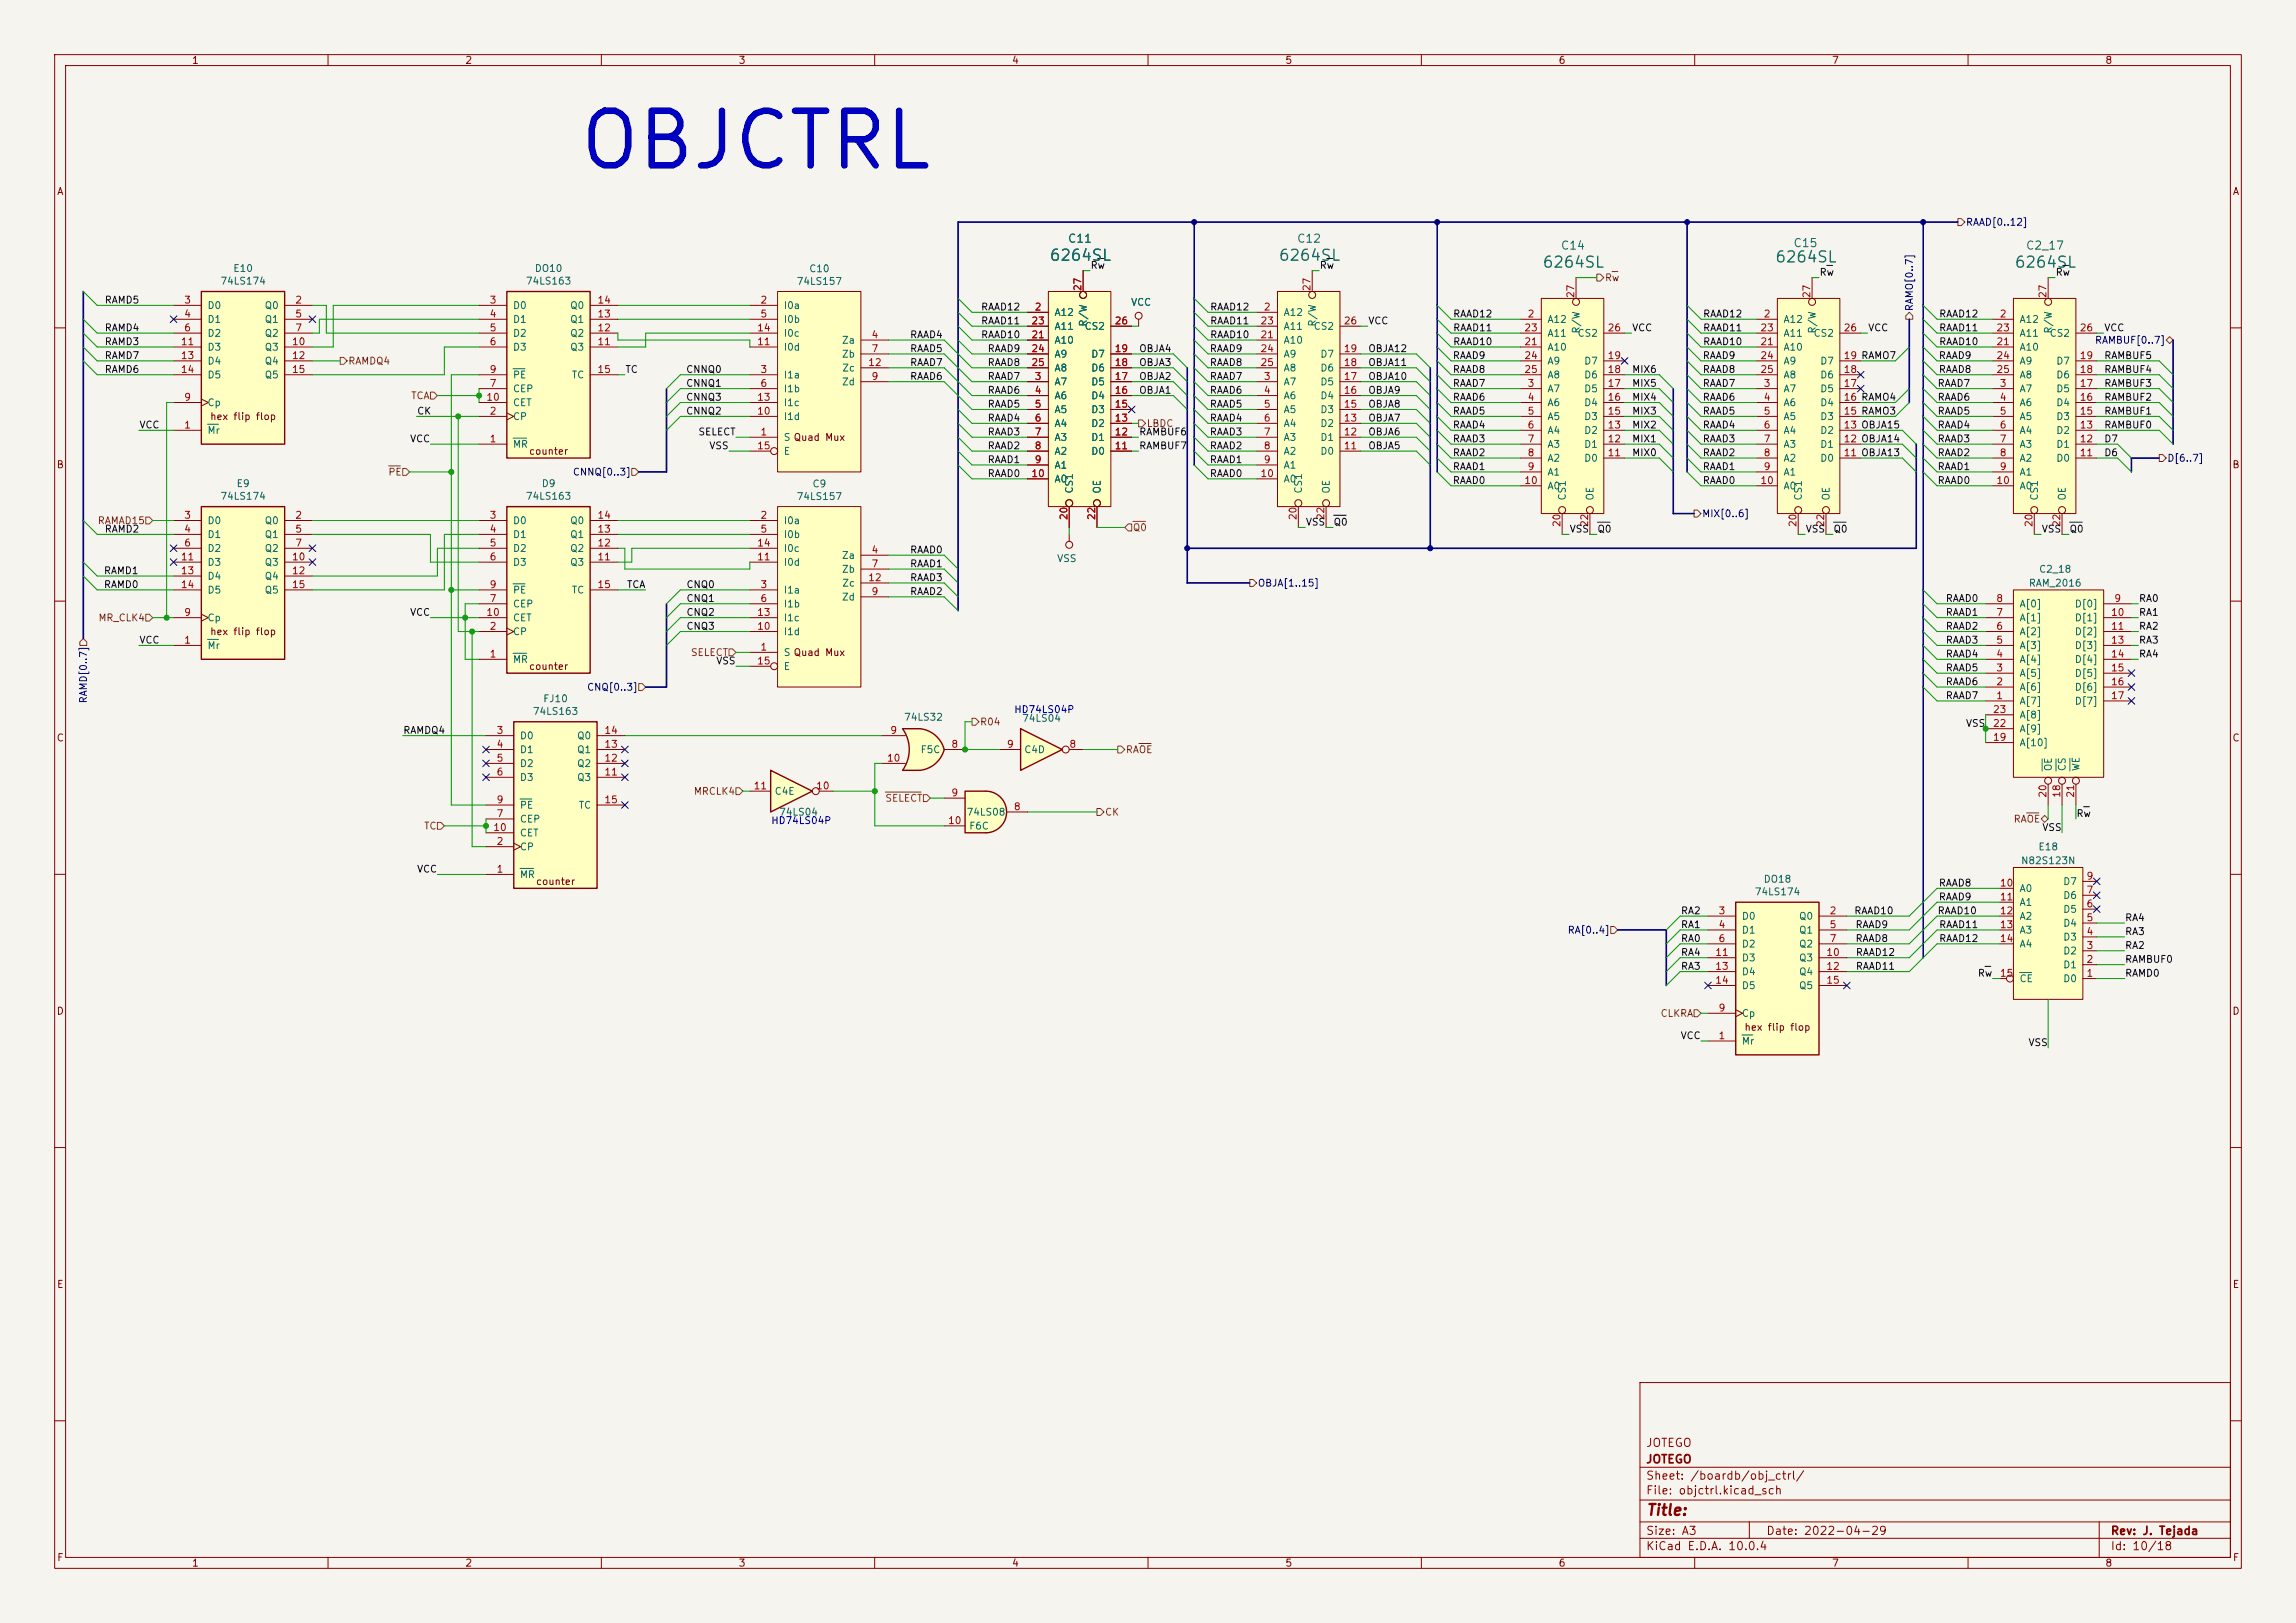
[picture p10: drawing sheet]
<svg xmlns="http://www.w3.org/2000/svg" width="420mm" height="297mm" viewBox="0 0 420 297" stroke-linecap="round" stroke-linejoin="round" font-family="sans-serif">
<defs><g id="words">
<text font-size="10" fill="#0000c2" x="105.3" y="33.3">OBJCTRL</text>
<g font-size="2" fill="#006464">
<text x="191.9" y="48.2">6264SL</text>
<text x="233.8" y="48.2">6264SL</text>
<text x="282" y="49.5">6264SL</text>
<text x="324.6" y="48.5">6264SL</text>
<text x="368.4" y="49.5">6264SL</text>
</g>
<text font-size="2" fill="#840000" x="301" y="277.8">Title:</text>
<g font-size="1.5" fill="#006464">
<text x="195.2" y="44.8">C11</text>
<text x="237.1" y="44.8">C12</text>
<text x="285.4" y="46.1">C14</text>
<text x="327.9" y="45.6">C15</text>
<text x="370.5" y="46.1">C2_17</text>
</g>
<g font-size="1.5" fill="#840000">
<text x="301" y="268.1">JOTEGO</text>
<text x="301" y="265.1">JOTEGO</text>
<text x="301" y="273.8">File: objctrl.kicad_sch</text>
<text x="301" y="271.1">Sheet: /boardb/obj_ctrl/</text>
<text x="301" y="281.2">Size: A3</text>
<text x="323" y="281.2">Date: 2022-04-29</text>
<text x="386" y="281.2">Rev: J. Tejada</text>
<text x="301" y="284">KiCad E.D.A. 10.0.4</text>
<text x="386" y="284">Id: 10/18</text>
</g>
<g font-size="1.3" fill="#840000">
<text x="35" y="12">1</text>
<text x="85" y="12">2</text>
<text x="135" y="12">3</text>
<text x="185" y="12">4</text>
<text x="235" y="12">5</text>
<text x="285" y="12">6</text>
<text x="335" y="12">7</text>
<text x="385" y="12">8</text>
<text x="10.3" y="36">A</text>
<text x="408.3" y="36">A</text>
<text x="38.3" y="77.2">hex flip flop</text>
<text x="96.7" y="83.5">counter</text>
<text x="10.3" y="86">B</text>
<text x="408.2" y="86">B</text>
<text x="38.3" y="116.5">hex flip flop</text>
<text x="96.7" y="122.9">counter</text>
<text x="10.3" y="136">C</text>
<text x="408.2" y="136">C</text>
<text x="97.9" y="162.3">counter</text>
<text x="10.3" y="186">D</text>
<text x="408.2" y="186">D</text>
<text x="319" y="188.9">hex flip flop</text>
<text x="10.3" y="236">E</text>
<text x="408.3" y="236">E</text>
<text x="10.3" y="286">F</text>
<text x="35" y="287">1</text>
<text x="85" y="287">2</text>
<text x="135" y="287">3</text>
<text x="185" y="287">4</text>
<text x="235" y="287">5</text>
<text x="285" y="287">6</text>
<text x="335" y="287">7</text>
<text x="385" y="287">8</text>
<text x="408.3" y="286">F</text>
</g>
<g font-size="1.3" fill="#000084">
<text x="359.5" y="41.6">RAAD[0..12]</text>
<text x="350.2" y="57" transform="rotate(-90 350.2 57)">RAMO[0..7]</text>
<text x="383.1" y="63.2">RAMBUF[0..7]</text>
<text x="104.7" y="87.3">CNNQ[0..3]</text>
<text x="396.3" y="84.8">D[6..7]</text>
<text x="311.3" y="95">MIX[0..6]</text>
<text x="230" y="107.7">OBJA[1..15]</text>
<text x="16.2" y="128.8" transform="rotate(-90 16.2 128.8)">RAMD[0..7]</text>
<text x="107.3" y="126.7">CNQ[0..3]</text>
<text x="286.7" y="171.2">RA[0..4]</text>
</g>
<g font-size="1.3" fill="#006464">
<text x="40.2" y="52.4">74LS174</text>
<text x="42.6" y="50.1">E10</text>
<text x="96.1" y="52.4">74LS163</text>
<text x="97.7" y="50.1">DO10</text>
<text x="145.6" y="52.4">74LS157</text>
<text x="147.9" y="50.1">C10</text>
<text x="37.8" y="56.9">D0</text>
<text x="37.8" y="59.4">D1</text>
<text x="48.3" y="56.9">Q0</text>
<text x="48.3" y="59.4">Q1</text>
<text x="93.7" y="56.9">D0</text>
<text x="93.7" y="59.4">D1</text>
<text x="104.2" y="59.4">Q1</text>
<text x="104.2" y="56.9">Q0</text>
<text x="143.3" y="56.9">I0a</text>
<text x="143.3" y="59.4">I0b</text>
<text x="192.8" y="58.1">A12</text>
<text x="199.1" y="59.9" transform="rotate(-90 199.1 59.9)">R/W</text>
<text x="206.8" y="56.3">VCC</text>
<text x="234.7" y="58.1">A12</text>
<text x="241" y="59.9" transform="rotate(-90 241 59.9)">R/W</text>
<text x="283" y="59.4">A12</text>
<text x="326.1" y="59.4">A12</text>
<text x="369.3" y="59.4">A12</text>
<text x="37.8" y="61.9">D2</text>
<text x="37.8" y="64.5">D3</text>
<text x="48.3" y="61.9">Q2</text>
<text x="48.3" y="64.5">Q3</text>
<text x="93.7" y="61.9">D2</text>
<text x="93.7" y="64.5">D3</text>
<text x="104.2" y="64.5">Q3</text>
<text x="104.2" y="61.9">Q2</text>
<text x="143.3" y="64.5">I0d</text>
<text x="143.3" y="61.9">I0c</text>
<text x="153.9" y="63.2">Za</text>
<text x="153.9" y="65.7">Zb</text>
<text x="192.8" y="63.2">A10</text>
<text x="192.8" y="60.7">A11</text>
<text x="192.8" y="65.7">A9</text>
<text x="198.3" y="60.7">CS2</text>
<text x="199.5" y="65.7">D7</text>
<text x="234.7" y="63.2">A10</text>
<text x="234.7" y="60.7">A11</text>
<text x="234.7" y="65.7">A9</text>
<text x="240.2" y="60.7">CS2</text>
<text x="241.4" y="65.7">D7</text>
<text x="283" y="64.5">A10</text>
<text x="283" y="61.9">A11</text>
<text x="288.5" y="61.9">CS2</text>
<text x="289.3" y="61.2" transform="rotate(-90 289.3 61.2)">R/W</text>
<text x="326.1" y="64.5">A10</text>
<text x="326.1" y="61.9">A11</text>
<text x="331.6" y="61.9">CS2</text>
<text x="332.4" y="61.2" transform="rotate(-90 332.4 61.2)">R/W</text>
<text x="369.3" y="64.5">A10</text>
<text x="369.3" y="61.9">A11</text>
<text x="374.8" y="61.9">CS2</text>
<text x="375.6" y="61.2" transform="rotate(-90 375.6 61.2)">R/W</text>
<text x="37.8" y="67">D4</text>
<text x="37.8" y="69.6">D5</text>
<text x="48.3" y="67">Q4</text>
<text x="48.3" y="69.6">Q5</text>
<text x="93.7" y="69.6">PE</text>
<text x="104.5" y="69.6">TC</text>
<text x="143.3" y="69.6">I1a</text>
<text x="153.9" y="70.8">Zd</text>
<text x="154" y="68.3">Zc</text>
<text x="192.8" y="70.8">A7</text>
<text x="192.8" y="68.3">A8</text>
<text x="199.5" y="70.8">D5</text>
<text x="199.5" y="68.3">D6</text>
<text x="234.7" y="70.8">A7</text>
<text x="234.7" y="68.3">A8</text>
<text x="241.4" y="70.8">D5</text>
<text x="241.4" y="68.3">D6</text>
<text x="283" y="67">A9</text>
<text x="283" y="69.6">A8</text>
<text x="289.7" y="69.6">D6</text>
<text x="289.7" y="67">D7</text>
<text x="326.1" y="67">A9</text>
<text x="326.1" y="69.6">A8</text>
<text x="332.9" y="69.6">D6</text>
<text x="332.9" y="67">D7</text>
<text x="369.3" y="67">A9</text>
<text x="369.3" y="69.6">A8</text>
<text x="376" y="69.6">D6</text>
<text x="376" y="67">D7</text>
<text x="37.8" y="74.6">Cp</text>
<text x="93.7" y="77.2">CP</text>
<text x="93.7" y="72.1">CEP</text>
<text x="93.7" y="74.6">CET</text>
<text x="143.3" y="72.1">I1b</text>
<text x="143.3" y="77.2">I1d</text>
<text x="143.3" y="74.6">I1c</text>
<text x="192.8" y="73.4">A6</text>
<text x="192.8" y="75.9">A5</text>
<text x="199.5" y="75.9">D3</text>
<text x="199.5" y="73.4">D4</text>
<text x="234.7" y="73.4">A6</text>
<text x="234.7" y="75.9">A5</text>
<text x="241.4" y="75.9">D3</text>
<text x="241.4" y="73.4">D4</text>
<text x="283" y="72.1">A7</text>
<text x="283" y="74.6">A6</text>
<text x="283" y="77.2">A5</text>
<text x="289.7" y="77.2">D3</text>
<text x="289.7" y="74.6">D4</text>
<text x="289.7" y="72.1">D5</text>
<text x="326.1" y="72.1">A7</text>
<text x="326.1" y="74.6">A6</text>
<text x="326.1" y="77.2">A5</text>
<text x="332.9" y="77.2">D3</text>
<text x="332.9" y="74.6">D4</text>
<text x="332.9" y="72.1">D5</text>
<text x="369.3" y="72.1">A7</text>
<text x="369.3" y="74.6">A6</text>
<text x="369.3" y="77.2">A5</text>
<text x="376" y="77.2">D3</text>
<text x="376" y="74.6">D4</text>
<text x="376" y="72.1">D5</text>
<text x="37.8" y="79.7">Mr</text>
<text x="93.7" y="82.3">MR</text>
<text x="143.3" y="81">S Quad Mux</text>
<text x="143.3" y="83.5">E</text>
<text x="192.8" y="78.4">A4</text>
<text x="192.8" y="81">A3</text>
<text x="192.8" y="83.5">A2</text>
<text x="199.5" y="83.5">D0</text>
<text x="199.5" y="81">D1</text>
<text x="199.5" y="78.4">D2</text>
<text x="234.7" y="78.4">A4</text>
<text x="234.7" y="81">A3</text>
<text x="234.7" y="83.5">A2</text>
<text x="241.4" y="83.5">D0</text>
<text x="241.4" y="81">D1</text>
<text x="241.4" y="78.4">D2</text>
<text x="283" y="79.7">A4</text>
<text x="283" y="82.3">A3</text>
<text x="289.7" y="82.3">D1</text>
<text x="289.7" y="79.7">D2</text>
<text x="326.1" y="79.7">A4</text>
<text x="326.1" y="82.3">A3</text>
<text x="332.9" y="82.3">D1</text>
<text x="332.9" y="79.7">D2</text>
<text x="369.3" y="79.7">A4</text>
<text x="369.3" y="82.3">A3</text>
<text x="376" y="82.3">D1</text>
<text x="376" y="79.7">D2</text>
<text x="43.2" y="89.4">E9</text>
<text x="99" y="89.4">D9</text>
<text x="148.5" y="89.5">C9</text>
<text x="192.8" y="86.1">A1</text>
<text x="192.8" y="88.6">A0</text>
<text x="234.7" y="86.1">A1</text>
<text x="234.7" y="88.6">A0</text>
<text x="283" y="84.8">A2</text>
<text x="283" y="87.3">A1</text>
<text x="283" y="89.9">A0</text>
<text x="289.7" y="84.8">D0</text>
<text x="326.1" y="84.8">A2</text>
<text x="326.1" y="87.3">A1</text>
<text x="326.1" y="89.9">A0</text>
<text x="332.9" y="84.8">D0</text>
<text x="369.3" y="84.8">A2</text>
<text x="369.3" y="87.3">A1</text>
<text x="369.3" y="89.9">A0</text>
<text x="376" y="84.8">D0</text>
<text x="40.2" y="91.8">74LS174</text>
<text x="96.1" y="91.8">74LS163</text>
<text x="145.6" y="91.8">74LS157</text>
<text x="196.6" y="90.4" transform="rotate(-90 196.6 90.4)">CS1</text>
<text x="201.6" y="90.4" transform="rotate(-90 201.6 90.4)">OE</text>
<text x="238.5" y="90.4" transform="rotate(-90 238.5 90.4)">CS1</text>
<text x="243.5" y="90.4" transform="rotate(-90 243.5 90.4)">OE</text>
<text x="286.7" y="91.7" transform="rotate(-90 286.7 91.7)">CS1</text>
<text x="291.8" y="91.7" transform="rotate(-90 291.8 91.7)">OE</text>
<text x="329.9" y="91.7" transform="rotate(-90 329.9 91.7)">CS1</text>
<text x="335" y="91.7" transform="rotate(-90 335 91.7)">OE</text>
<text x="373.1" y="91.7" transform="rotate(-90 373.1 91.7)">CS1</text>
<text x="378.2" y="91.7" transform="rotate(-90 378.2 91.7)">OE</text>
<text x="37.8" y="96.2">D0</text>
<text x="37.8" y="98.8">D1</text>
<text x="37.8" y="101.3">D2</text>
<text x="48.3" y="96.2">Q0</text>
<text x="48.3" y="98.8">Q1</text>
<text x="48.3" y="101.3">Q2</text>
<text x="93.7" y="96.2">D0</text>
<text x="93.7" y="98.8">D1</text>
<text x="93.7" y="101.3">D2</text>
<text x="104.2" y="101.3">Q2</text>
<text x="104.2" y="98.8">Q1</text>
<text x="104.2" y="96.2">Q0</text>
<text x="143.3" y="96.2">I0a</text>
<text x="143.3" y="98.8">I0b</text>
<text x="143.3" y="101.3">I0c</text>
<text x="37.8" y="103.8">D3</text>
<text x="37.8" y="106.4">D4</text>
<text x="48.3" y="103.8">Q3</text>
<text x="48.3" y="106.4">Q4</text>
<text x="93.7" y="103.8">D3</text>
<text x="104.2" y="103.8">Q3</text>
<text x="143.3" y="103.8">I0d</text>
<text x="153.9" y="102.6">Za</text>
<text x="153.9" y="105.1">Zb</text>
<text x="154" y="107.7">Zc</text>
<text x="193.3" y="103.2">VSS</text>
<text x="371" y="107.7">RAM_2016</text>
<text x="372.9" y="105.1">C2_18</text>
<text x="37.8" y="108.9">D5</text>
<text x="48.3" y="108.9">Q5</text>
<text x="93.7" y="111.5">CEP</text>
<text x="93.7" y="108.9">PE</text>
<text x="104.5" y="108.9">TC</text>
<text x="143.3" y="108.9">I1a</text>
<text x="143.3" y="111.5">I1b</text>
<text x="153.9" y="110.2">Zd</text>
<text x="369.3" y="111.5">A[0]</text>
<text x="379.4" y="111.5">D[0]</text>
<text x="37.8" y="119.1">Mr</text>
<text x="37.8" y="114">Cp</text>
<text x="93.7" y="116.5">CP</text>
<text x="93.7" y="114">CET</text>
<text x="143.3" y="116.5">I1d</text>
<text x="143.3" y="114">I1c</text>
<text x="369.3" y="119.1">A[3]</text>
<text x="369.3" y="116.5">A[2]</text>
<text x="369.3" y="114">A[1]</text>
<text x="379.4" y="114">D[1]</text>
<text x="379.4" y="116.5">D[2]</text>
<text x="379.4" y="119.1">D[3]</text>
<text x="93.7" y="121.6">MR</text>
<text x="143.3" y="120.4">S Quad Mux</text>
<text x="143.3" y="122.9">E</text>
<text x="369.3" y="124.2">A[5]</text>
<text x="369.3" y="121.6">A[4]</text>
<text x="379.4" y="121.6">D[4]</text>
<text x="379.4" y="124.2">D[5]</text>
<text x="97.4" y="131.1">74LS163</text>
<text x="99.3" y="128.8">FJ10</text>
<text x="369.3" y="129.2">A[7]</text>
<text x="369.3" y="126.7">A[6]</text>
<text x="369.3" y="131.8">A[8]</text>
<text x="379.4" y="126.7">D[6]</text>
<text x="379.4" y="129.2">D[7]</text>
<text x="95" y="135.6">D0</text>
<text x="105.5" y="135.6">Q0</text>
<text x="165.3" y="132.2">74LS32</text>
<text x="186.9" y="132.4">74LS04</text>
<text x="369.3" y="136.9">A[10]</text>
<text x="369.3" y="134.3">A[9]</text>
<text x="95" y="138.1">D1</text>
<text x="95" y="140.7">D2</text>
<text x="95" y="143.2">D3</text>
<text x="105.5" y="143.2">Q3</text>
<text x="105.5" y="140.7">Q2</text>
<text x="105.5" y="138.1">Q1</text>
<text x="168.3" y="138.1">F5C</text>
<text x="187.3" y="138.1">C4D</text>
<text x="375.6" y="141.2" transform="rotate(-90 375.6 141.2)">OE</text>
<text x="378.2" y="141.2" transform="rotate(-90 378.2 141.2)">CS</text>
<text x="380.7" y="141.2" transform="rotate(-90 380.7 141.2)">WE</text>
<text x="95" y="148.3">PE</text>
<text x="105.8" y="148.3">TC</text>
<text x="141.6" y="145.8">C4E</text>
<text x="142.4" y="149.6">74LS04</text>
<text x="176.7" y="149.6">74LS08</text>
<text x="95" y="155.9">CP</text>
<text x="95" y="150.8">CEP</text>
<text x="95" y="153.4">CET</text>
<text x="177.2" y="152.1">F6C</text>
<text x="372.8" y="155.9">E18</text>
<text x="95" y="161">MR</text>
<text x="322.5" y="161.8">DO18</text>
<text x="369.6" y="158.5">N82S123N</text>
<text x="320.9" y="164.1">74LS174</text>
<text x="369.3" y="163.5">A0</text>
<text x="369.3" y="166.1">A1</text>
<text x="377.3" y="167.3">D5</text>
<text x="377.3" y="164.8">D6</text>
<text x="377.3" y="162.3">D7</text>
<text x="318.5" y="168.6">D0</text>
<text x="318.5" y="171.2">D1</text>
<text x="318.5" y="173.7">D2</text>
<text x="329" y="168.6">Q0</text>
<text x="329" y="171.2">Q1</text>
<text x="329" y="173.7">Q2</text>
<text x="369.3" y="168.6">A2</text>
<text x="369.3" y="171.2">A3</text>
<text x="369.3" y="173.7">A4</text>
<text x="377.3" y="172.4">D3</text>
<text x="377.3" y="169.9">D4</text>
<text x="318.5" y="176.2">D3</text>
<text x="318.5" y="178.8">D4</text>
<text x="329" y="176.2">Q3</text>
<text x="329" y="178.8">Q4</text>
<text x="377.3" y="177.5">D1</text>
<text x="377.3" y="175">D2</text>
<text x="318.5" y="181.3">D5</text>
<text x="329" y="181.3">Q5</text>
<text x="369.3" y="180">CE</text>
<text x="377.3" y="180">D0</text>
<text x="318.5" y="191.5">Mr</text>
<text x="318.5" y="186.4">Cp</text>
</g>
<g font-size="1.3" fill="#a90000">
<text x="198.1" y="53.4" transform="rotate(-90 198.1 53.4)">27</text>
<text x="240" y="53.4" transform="rotate(-90 240 53.4)">27</text>
<text x="33.6" y="55.9">3</text>
<text x="33.6" y="58.4">4</text>
<text x="53.9" y="55.9">2</text>
<text x="53.9" y="58.4">5</text>
<text x="89.5" y="55.9">3</text>
<text x="89.5" y="58.4">4</text>
<text x="109.2" y="58.4">13</text>
<text x="109.2" y="55.9">14</text>
<text x="139" y="55.9">2</text>
<text x="139" y="58.4">5</text>
<text x="188.6" y="59.7">23</text>
<text x="189.2" y="57.1">2</text>
<text x="203.8" y="59.7">26</text>
<text x="230.5" y="59.7">23</text>
<text x="231.1" y="57.1">2</text>
<text x="245.7" y="59.7">26</text>
<text x="279.3" y="58.4">2</text>
<text x="288.3" y="54.7" transform="rotate(-90 288.3 54.7)">27</text>
<text x="322.5" y="58.4">2</text>
<text x="331.4" y="54.7" transform="rotate(-90 331.4 54.7)">27</text>
<text x="365.7" y="58.4">2</text>
<text x="374.6" y="54.7" transform="rotate(-90 374.6 54.7)">27</text>
<text x="33" y="63.5">11</text>
<text x="33.6" y="60.9">6</text>
<text x="53.3" y="63.5">10</text>
<text x="53.9" y="60.9">7</text>
<text x="89.5" y="60.9">5</text>
<text x="89.5" y="63.5">6</text>
<text x="109.2" y="63.5">11</text>
<text x="109.2" y="60.9">12</text>
<text x="138.4" y="63.5">11</text>
<text x="138.4" y="60.9">14</text>
<text x="159.3" y="62.2">4</text>
<text x="159.3" y="64.7">7</text>
<text x="188.6" y="62.2">21</text>
<text x="188.6" y="64.7">24</text>
<text x="203.8" y="64.7">19</text>
<text x="230.5" y="62.2">21</text>
<text x="230.5" y="64.7">24</text>
<text x="245.7" y="64.7">19</text>
<text x="278.7" y="63.5">21</text>
<text x="278.7" y="60.9">23</text>
<text x="294" y="60.9">26</text>
<text x="321.9" y="63.5">21</text>
<text x="321.9" y="60.9">23</text>
<text x="337.1" y="60.9">26</text>
<text x="365.1" y="63.5">21</text>
<text x="365.1" y="60.9">23</text>
<text x="380.3" y="60.9">26</text>
<text x="33" y="66">13</text>
<text x="33" y="68.6">14</text>
<text x="53.3" y="66">12</text>
<text x="53.3" y="68.6">15</text>
<text x="89.5" y="71.1">7</text>
<text x="89.5" y="68.6">9</text>
<text x="109.2" y="68.6">15</text>
<text x="139" y="68.6">3</text>
<text x="139" y="71.1">6</text>
<text x="158.7" y="67.3">12</text>
<text x="159.3" y="69.8">9</text>
<text x="188.6" y="67.3">25</text>
<text x="189.2" y="69.8">3</text>
<text x="203.8" y="69.8">17</text>
<text x="203.8" y="67.3">18</text>
<text x="230.5" y="67.3">25</text>
<text x="231.1" y="69.8">3</text>
<text x="245.7" y="69.8">17</text>
<text x="245.7" y="67.3">18</text>
<text x="278.7" y="66">24</text>
<text x="278.7" y="68.6">25</text>
<text x="279.3" y="71.1">3</text>
<text x="294" y="71.1">17</text>
<text x="294" y="68.6">18</text>
<text x="294" y="66">19</text>
<text x="321.9" y="66">24</text>
<text x="321.9" y="68.6">25</text>
<text x="322.5" y="71.1">3</text>
<text x="337.1" y="71.1">17</text>
<text x="337.1" y="68.6">18</text>
<text x="337.1" y="66">19 RAMO7</text>
<text x="365.1" y="66">24</text>
<text x="365.1" y="68.6">25</text>
<text x="365.7" y="71.1">3</text>
<text x="380.3" y="71.1">17</text>
<text x="380.3" y="68.6">18</text>
<text x="380.3" y="66">19</text>
<text x="33.6" y="73.6">9</text>
<text x="88.9" y="73.6">10</text>
<text x="89.5" y="76.2">2</text>
<text x="138.4" y="76.2">10</text>
<text x="138.4" y="73.6">13</text>
<text x="189.2" y="72.4">4</text>
<text x="189.2" y="74.9">5</text>
<text x="189.2" y="77.4">6</text>
<text x="203.8" y="77.4">13</text>
<text x="203.8" y="74.9">15</text>
<text x="203.8" y="72.4">16</text>
<text x="231.1" y="72.4">4</text>
<text x="231.1" y="74.9">5</text>
<text x="231.1" y="77.4">6</text>
<text x="245.7" y="77.4">13</text>
<text x="245.7" y="74.9">15</text>
<text x="245.7" y="72.4">16</text>
<text x="279.3" y="73.6">4</text>
<text x="279.3" y="76.2">5</text>
<text x="294" y="76.2">15</text>
<text x="294" y="73.6">16</text>
<text x="322.5" y="73.6">4</text>
<text x="322.5" y="76.2">5</text>
<text x="337.1" y="76.2">15 RAMO3</text>
<text x="337.1" y="73.6">16 RAMO4</text>
<text x="365.7" y="73.6">4</text>
<text x="365.7" y="76.2">5</text>
<text x="380.3" y="76.2">15</text>
<text x="380.3" y="73.6">16</text>
<text x="33.6" y="78.7">1</text>
<text x="89.5" y="81.3">1</text>
<text x="138.4" y="82.5">15</text>
<text x="139" y="80">1</text>
<text x="189.2" y="80">7</text>
<text x="189.2" y="82.5">8</text>
<text x="203.8" y="82.5">11</text>
<text x="203.8" y="80">12</text>
<text x="231.1" y="80">7</text>
<text x="231.1" y="82.5">8</text>
<text x="245.7" y="82.5">11</text>
<text x="245.7" y="80">12</text>
<text x="279.3" y="78.7">6</text>
<text x="279.3" y="81.3">7</text>
<text x="279.3" y="83.8">8</text>
<text x="294" y="83.8">11</text>
<text x="294" y="81.3">12</text>
<text x="294" y="78.7">13</text>
<text x="322.5" y="78.7">6</text>
<text x="322.5" y="81.3">7</text>
<text x="322.5" y="83.8">8</text>
<text x="337.1" y="83.8">11 OBJA13</text>
<text x="337.1" y="81.3">12 OBJA14</text>
<text x="337.1" y="78.7">13 OBJA15</text>
<text x="365.7" y="78.7">6</text>
<text x="365.7" y="81.3">7</text>
<text x="365.7" y="83.8">8</text>
<text x="380.3" y="83.8">11</text>
<text x="380.3" y="81.3">12</text>
<text x="380.3" y="78.7">13</text>
<text x="188.6" y="87.6">10</text>
<text x="189.2" y="85.1">9</text>
<text x="230.5" y="87.6">10</text>
<text x="231.1" y="85.1">9</text>
<text x="278.7" y="88.9">10</text>
<text x="279.3" y="86.3">9</text>
<text x="321.9" y="88.9">10</text>
<text x="322.5" y="86.3">9</text>
<text x="365.1" y="88.9">10</text>
<text x="365.7" y="86.3">9</text>
<text x="33.6" y="95.2">3</text>
<text x="53.9" y="95.2">2</text>
<text x="89.5" y="95.2">3</text>
<text x="109.2" y="95.2">14</text>
<text x="139" y="95.2">2</text>
<text x="195.6" y="95.3" transform="rotate(-90 195.6 95.3)">20</text>
<text x="200.6" y="95.3" transform="rotate(-90 200.6 95.3)">22</text>
<text x="237.5" y="95.3" transform="rotate(-90 237.5 95.3)">20</text>
<text x="242.5" y="95.3" transform="rotate(-90 242.5 95.3)">22</text>
<text x="33.6" y="97.8">4</text>
<text x="33.6" y="100.3">6</text>
<text x="53.9" y="97.8">5</text>
<text x="53.9" y="100.3">7</text>
<text x="89.5" y="97.8">4</text>
<text x="89.5" y="100.3">5</text>
<text x="109.2" y="100.3">12</text>
<text x="109.2" y="97.8">13</text>
<text x="138.4" y="100.3">14</text>
<text x="139" y="97.8">5</text>
<text x="159.3" y="101.6">4</text>
<text x="285.7" y="96.6" transform="rotate(-90 285.7 96.6)">20</text>
<text x="290.8" y="96.6" transform="rotate(-90 290.8 96.6)">22</text>
<text x="328.9" y="96.6" transform="rotate(-90 328.9 96.6)">20</text>
<text x="334" y="96.6" transform="rotate(-90 334 96.6)">22</text>
<text x="372.1" y="96.6" transform="rotate(-90 372.1 96.6)">20</text>
<text x="377.2" y="96.6" transform="rotate(-90 377.2 96.6)">22</text>
<text x="33" y="102.8">11</text>
<text x="33" y="105.4">13</text>
<text x="33" y="107.9">14</text>
<text x="53.3" y="102.8">10</text>
<text x="53.3" y="105.4">12</text>
<text x="53.3" y="107.9">15</text>
<text x="89.5" y="102.8">6</text>
<text x="89.5" y="107.9">9</text>
<text x="109.2" y="102.8">11</text>
<text x="109.2" y="107.9">15</text>
<text x="138.4" y="102.8">11</text>
<text x="139" y="107.9">3</text>
<text x="158.7" y="106.7">12</text>
<text x="159.3" y="104.1">7</text>
<text x="33.6" y="113">9</text>
<text x="88.9" y="113">10</text>
<text x="89.5" y="110.5">7</text>
<text x="138.4" y="113">13</text>
<text x="139" y="110.5">6</text>
<text x="159.3" y="109.2">9</text>
<text x="365.1" y="113">7</text>
<text x="365.1" y="110.5">8</text>
<text x="386" y="113">10</text>
<text x="386.6" y="110.5">9</text>
<text x="33.6" y="118.1">1</text>
<text x="89.5" y="115.5">2</text>
<text x="138.4" y="115.5">10</text>
<text x="139" y="119.4">1</text>
<text x="365.1" y="118.1">5</text>
<text x="365.1" y="115.5">6</text>
<text x="386" y="115.5">11</text>
<text x="386" y="118.1">13</text>
<text x="89.5" y="120.6">1</text>
<text x="138.4" y="121.9">15</text>
<text x="365.1" y="125.7">2</text>
<text x="365.1" y="123.2">3</text>
<text x="365.1" y="120.6">4</text>
<text x="386" y="120.6">14</text>
<text x="386" y="123.2">15</text>
<text x="386" y="125.7">16</text>
<text x="364.4" y="130.8">23</text>
<text x="365.1" y="128.2">1</text>
<text x="386" y="128.2">17</text>
<text x="90.7" y="134.6">3</text>
<text x="90.7" y="137.1">4</text>
<text x="110.4" y="137.1">13</text>
<text x="110.4" y="134.6">14</text>
<text x="162.7" y="134.6">9</text>
<text x="173.9" y="137.1">8</text>
<text x="184.1" y="137.1">9</text>
<text x="195.5" y="137.1">8</text>
<text x="364.4" y="135.9">19</text>
<text x="364.4" y="133.3">22</text>
<text x="90.7" y="139.7">5</text>
<text x="90.7" y="142.2">6</text>
<text x="110.4" y="142.2">11</text>
<text x="110.4" y="139.7">12</text>
<text x="162.1" y="139.7">10</text>
<text x="90.7" y="149.8">7</text>
<text x="90.7" y="147.3">9</text>
<text x="110.4" y="147.3">15</text>
<text x="137.8" y="144.8">11</text>
<text x="149.2" y="144.8">10</text>
<text x="173.9" y="146">9</text>
<text x="185.3" y="148.6">8</text>
<text x="374.6" y="146.1" transform="rotate(-90 374.6 146.1)">20</text>
<text x="377.2" y="146.1" transform="rotate(-90 377.2 146.1)">18</text>
<text x="379.7" y="146.1" transform="rotate(-90 379.7 146.1)">21</text>
<text x="90.1" y="152.4">10</text>
<text x="90.7" y="154.9">2</text>
<text x="173.3" y="151.1">10</text>
<text x="90.7" y="160">1</text>
<text x="381.6" y="161.3">9</text>
<text x="314.3" y="167.6">3</text>
<text x="334.6" y="167.6">2</text>
<text x="365.7" y="162.5">10</text>
<text x="365.7" y="165.1">11</text>
<text x="365.7" y="167.6">12</text>
<text x="381.6" y="166.3">6</text>
<text x="381.6" y="163.8">7</text>
<text x="314.3" y="170.2">4</text>
<text x="314.3" y="172.7">6</text>
<text x="334.6" y="170.2">5</text>
<text x="334.6" y="172.7">7</text>
<text x="365.7" y="170.2">13</text>
<text x="365.7" y="172.7">14</text>
<text x="381.6" y="174">3</text>
<text x="381.6" y="171.4">4</text>
<text x="381.6" y="168.9">5</text>
<text x="313.6" y="175.2">11</text>
<text x="313.6" y="177.8">13</text>
<text x="334" y="175.2">10</text>
<text x="334" y="177.8">12</text>
<text x="365.7" y="179">15</text>
<text x="381.6" y="179">1</text>
<text x="381.6" y="176.5">2</text>
<text x="313.6" y="180.3">14</text>
<text x="314.3" y="185.4">9</text>
<text x="334" y="180.3">15</text>
<text x="314.3" y="190.5">1</text>
</g>
<g font-size="1.3" fill="#0f0f0f">
<text x="199.4" y="49.5">Rw</text>
<text x="241.3" y="49.5">Rw</text>
<text x="332.7" y="50.8">Rw</text>
<text x="375.9" y="50.8">Rw</text>
<text x="19" y="55.8">RAMD5</text>
<text x="179.4" y="59.7">RAAD11</text>
<text x="179.4" y="57.1">RAAD12</text>
<text x="221.3" y="57.1">RAAD12</text>
<text x="221.3" y="59.7">RAAD11</text>
<text x="250.2" y="59.7">VCC</text>
<text x="265.7" y="58.4">RAAD12</text>
<text x="311.4" y="58.4">RAAD12</text>
<text x="354.6" y="58.4">RAAD12</text>
<text x="19" y="60.9">RAMD4</text>
<text x="19" y="63.5">RAMD3</text>
<text x="166.4" y="62.2">RAAD4</text>
<text x="166.4" y="64.7">RAAD5</text>
<text x="179.4" y="62.2">RAAD10</text>
<text x="180.6" y="64.7">RAAD9</text>
<text x="208.3" y="64.7">OBJA4</text>
<text x="221.2" y="64.7">RAAD9</text>
<text x="221.3" y="62.2">RAAD10</text>
<text x="250.2" y="64.7">OBJA12</text>
<text x="265.7" y="63.5">RAAD10</text>
<text x="265.7" y="60.9">RAAD11</text>
<text x="298.4" y="60.9">VCC</text>
<text x="311.4" y="60.9">RAAD11</text>
<text x="311.4" y="63.5">RAAD10</text>
<text x="341.6" y="60.9">VCC</text>
<text x="354.6" y="63.5">RAAD10</text>
<text x="354.6" y="60.9">RAAD11</text>
<text x="384.8" y="60.9">VCC</text>
<text x="19" y="68.5">RAMD6</text>
<text x="19" y="66">RAMD7</text>
<text x="114.3" y="68.5">TC</text>
<text x="125.4" y="71.1">CNNQ1</text>
<text x="125.4" y="68.5">CNNQ0</text>
<text x="166.4" y="69.8">RAAD6</text>
<text x="166.4" y="67.3">RAAD7</text>
<text x="180.6" y="67.3">RAAD8</text>
<text x="180.6" y="69.8">RAAD7</text>
<text x="208.3" y="67.3">OBJA3</text>
<text x="208.3" y="69.8">OBJA2</text>
<text x="221.2" y="69.8">RAAD7</text>
<text x="221.2" y="67.3">RAAD8</text>
<text x="250.2" y="67.3">OBJA11</text>
<text x="250.2" y="69.8">OBJA10</text>
<text x="265.7" y="66">RAAD9</text>
<text x="265.7" y="71.1">RAAD7</text>
<text x="265.7" y="68.5">RAAD8</text>
<text x="298.4" y="71.1">MIX5</text>
<text x="298.4" y="68.5">MIX6</text>
<text x="311.4" y="71.1">RAAD7</text>
<text x="311.4" y="66">RAAD9</text>
<text x="311.4" y="68.5">RAAD8</text>
<text x="354.3" y="71.1">RAAD7</text>
<text x="354.6" y="66">RAAD9</text>
<text x="354.6" y="68.5">RAAD8</text>
<text x="384.8" y="71.1">RAMBUF3</text>
<text x="384.8" y="66">RAMBUF5</text>
<text x="384.8" y="68.5">RAMBUF4</text>
<text x="76.2" y="76.2">CK</text>
<text x="125.4" y="73.6">CNNQ3</text>
<text x="125.4" y="76.2">CNNQ2</text>
<text x="180.6" y="77.4">RAAD4</text>
<text x="180.6" y="74.9">RAAD5</text>
<text x="180.6" y="72.4">RAAD6</text>
<text x="208.3" y="72.4">OBJA1</text>
<text x="221.2" y="74.9">RAAD5</text>
<text x="221.2" y="77.4">RAAD4</text>
<text x="221.2" y="72.4">RAAD6</text>
<text x="250.2" y="72.4">OBJA9</text>
<text x="250.2" y="74.9">OBJA8</text>
<text x="250.2" y="77.4">OBJA7</text>
<text x="265.7" y="76.2">RAAD5</text>
<text x="265.7" y="73.6">RAAD6</text>
<text x="298.4" y="73.6">MIX4</text>
<text x="298.4" y="76.2">MIX3</text>
<text x="311.4" y="73.6">RAAD6</text>
<text x="311.4" y="76.2">RAAD5</text>
<text x="354.3" y="73.6">RAAD6</text>
<text x="354.3" y="76.2">RAAD5</text>
<text x="384.8" y="73.6">RAMBUF2</text>
<text x="384.8" y="76.2">RAMBUF1</text>
<text x="25.4" y="78.7">VCC</text>
<text x="74.9" y="81.2">VCC</text>
<text x="127.6" y="80">SELECT</text>
<text x="129.6" y="82.5">VSS</text>
<text x="180.6" y="82.5">RAAD2</text>
<text x="180.6" y="80">RAAD3</text>
<text x="208.3" y="80">RAMBUF6</text>
<text x="208.3" y="82.5">RAMBUF7</text>
<text x="221.2" y="80">RAAD3</text>
<text x="221.2" y="82.5">RAAD2</text>
<text x="250.2" y="82.5">OBJA5</text>
<text x="250.2" y="80">OBJA6</text>
<text x="265.7" y="81.2">RAAD3</text>
<text x="265.7" y="83.8">RAAD2</text>
<text x="265.7" y="78.7">RAAD4</text>
<text x="298.4" y="83.8">MIX0</text>
<text x="298.4" y="81.2">MIX1</text>
<text x="298.4" y="78.7">MIX2</text>
<text x="311.4" y="81.2">RAAD3</text>
<text x="311.4" y="83.8">RAAD2</text>
<text x="311.4" y="78.7">RAAD4</text>
<text x="354.3" y="83.8">RAAD2</text>
<text x="354.3" y="78.7">RAAD4</text>
<text x="354.3" y="81.2">RAAD3</text>
<text x="384.8" y="81.2">D7</text>
<text x="384.8" y="83.8">D6</text>
<text x="384.8" y="78.7">RAMBUF0</text>
<text x="180.6" y="85.1">RAAD1</text>
<text x="180.6" y="87.6">RAAD0</text>
<text x="221.2" y="87.6">RAAD0</text>
<text x="221.2" y="85.1">RAAD1</text>
<text x="265.7" y="86.3">RAAD1</text>
<text x="265.7" y="88.9">RAAD0</text>
<text x="311.4" y="88.9">RAAD0</text>
<text x="311.4" y="86.3">RAAD1</text>
<text x="354.3" y="86.3">RAAD1</text>
<text x="354.3" y="88.9">RAAD0</text>
<text x="19" y="97.8">RAMD2</text>
<text x="166.4" y="101.6">RAAD0</text>
<text x="238.8" y="96.5">VSS</text>
<text x="243.8" y="96.5">Q0</text>
<text x="287" y="97.8">VSS</text>
<text x="292.1" y="97.8">Q0</text>
<text x="330.2" y="97.8">VSS</text>
<text x="335.3" y="97.8">Q0</text>
<text x="373.4" y="97.8">VSS</text>
<text x="378.5" y="97.8">Q0</text>
<text x="18.9" y="105.4">RAMD1</text>
<text x="18.9" y="107.9">RAMD0</text>
<text x="114.6" y="107.9">TCA</text>
<text x="125.5" y="107.9">CNQ0</text>
<text x="166.4" y="106.6">RAAD3</text>
<text x="166.4" y="104.1">RAAD1</text>
<text x="74.9" y="113">VCC</text>
<text x="125.5" y="110.5">CNQ1</text>
<text x="125.5" y="113">CNQ2</text>
<text x="166.4" y="109.2">RAAD2</text>
<text x="355.8" y="113">RAAD1</text>
<text x="355.8" y="110.5">RAAD0</text>
<text x="391.2" y="113">RA1</text>
<text x="391.2" y="110.5">RA0</text>
<text x="25.4" y="118.1">VCC</text>
<text x="125.5" y="115.5">CNQ3</text>
<text x="355.8" y="115.5">RAAD2</text>
<text x="355.8" y="118.1">RAAD3</text>
<text x="391.2" y="115.5">RA2</text>
<text x="391.2" y="118.1">RA3</text>
<text x="130.9" y="121.9">VSS</text>
<text x="355.8" y="120.6">RAAD4</text>
<text x="355.8" y="123.2">RAAD5</text>
<text x="355.8" y="125.7">RAAD6</text>
<text x="391.2" y="120.6">RA4</text>
<text x="355.8" y="128.2">RAAD7</text>
<text x="73.7" y="134.6">RAMDQ4</text>
<text x="359.5" y="133.3">VSS</text>
<text x="379.7" y="149.8">Rw</text>
<text x="373.5" y="152.4">VSS</text>
<text x="76.2" y="160">VCC</text>
<text x="307.4" y="167.6">RA2</text>
<text x="339.1" y="167.6">RAAD10</text>
<text x="354.3" y="167.6">RAAD10</text>
<text x="354.6" y="162.5">RAAD8</text>
<text x="354.6" y="165.1">RAAD9</text>
<text x="307.4" y="170.1">RA1</text>
<text x="307.4" y="172.7">RA0</text>
<text x="339.3" y="170.1">RAAD9</text>
<text x="339.3" y="172.7">RAAD8</text>
<text x="354.6" y="170.1">RAAD11</text>
<text x="354.6" y="172.7">RAAD12</text>
<text x="388.6" y="174">RA2</text>
<text x="388.6" y="168.9">RA4</text>
<text x="388.6" y="171.4">RA3</text>
<text x="307.4" y="177.8">RA3</text>
<text x="307.4" y="175.2">RA4</text>
<text x="339.4" y="175.2">RAAD12</text>
<text x="339.4" y="177.8">RAAD11</text>
<text x="361.7" y="179">Rw</text>
<text x="388.6" y="176.5">RAMBUF0</text>
<text x="388.6" y="179">RAMD0</text>
<text x="307.3" y="190.5">VCC</text>
<text x="370.9" y="191.7">VSS</text>
</g>
<g font-size="1.3" fill="#725600">
<text x="293.5" y="51.8">Rw</text>
<text x="63.6" y="67">RAMDQ4</text>
<text x="75.1" y="73.4">TCA</text>
<text x="209.7" y="78.4">LBDC</text>
<text x="70.9" y="87.3">PE</text>
<text x="17.8" y="96.2">RAMAD15</text>
<text x="207.1" y="97.5">Q0</text>
<text x="17.9" y="114">MR_CLK4</text>
<text x="126.3" y="120.4">SELECT</text>
<text x="179.2" y="133.1">R04</text>
<text x="205.8" y="138.1">RAOE</text>
<text x="126.8" y="145.8">MRCLK4</text>
<text x="161.8" y="147">SELECT</text>
<text x="202" y="149.6">CK</text>
<text x="77.5" y="152.1">TC</text>
<text x="368.2" y="150.8">RAOE</text>
<text x="303.6" y="186.4">CLKRA</text>
</g>
<g font-size="1.3" fill="#0000c2">
<text x="185.4" y="130.8">HD74LS04P</text>
<text x="141" y="151.1">HD74LS04P</text>
</g>
</g></defs>
<path d="M0 0h420v297h-420z" fill="#f5f4ef" stroke="#f5f4ef" stroke-width=".18"/>
<g fill="none" stroke="#840000" stroke-width=".18">
<path d="M10 10h400v277h-400zM12 12h396v273h-396zM60 10v2M110 10v2M160 10v2M210 10v2M260 10v2M310 10v2M360 10v2M10 60h2M408 60h2M10 110h2"/>
<path d="M408 110h2M10 160h2M408 160h2M10 210h2M408 210h2M300 253h108v32h-108zM10 260h2M300 278.5h108M300 274.5h108M300 268.5h108M320 278.5v3M384 278.5v6.5"/>
<path d="M408 260h2M60 285v2M110 285v2M160 285v2M210 285v2M260 285v2M300 281.5h108M310 285v2M360 285v2"/>
</g>
<path d="M180.3 144.8a3.8 3.8 0 0 1 3.8 3.8 3.8 3.8 0 0 1-3.8 3.8z" fill="#ffffc2" stroke="#ffffc2" stroke-width=".18"/>
<path d="M176.5 144.8h3.8v7.6h-3.8z" fill="#ffffc2"/>
<path d="M176.5 144.8h3.8a3.8 3.8 0 0 1 3.8 3.8 3.8 3.8 0 0 1-3.8 3.8h-3.8z" fill="none" stroke="#840000" stroke-width=".25"/>
<path d="M172.7 146.1h3.8M172.7 151.1h3.8M184.1 148.6h3.9" fill="none" stroke="#840000" stroke-width=".18"/>
<path d="M325.1 54.6h11.4v39.4h-11.4z" fill="#ffffc2"/>
<g fill="none" stroke="#840000" stroke-width=".18">
<path d="M321.3 58.4h3.8M325.1 54.6h11.4v39.4h-11.4zM331.5 50.8v3.8M321.3 71.1h3.8M321.3 73.7h3.8M321.3 76.2h3.8M321.3 78.7h3.8M321.3 68.6h3.8M321.3 66h3.8M321.3 63.5h3.8M321.3 61h3.8M336.5 71.1h3.9"/>
<path d="M336.5 73.7h3.9M336.5 76.2h3.9M336.5 78.7h3.9M336.5 68.6h3.9M336.5 66h3.9M336.5 61h3.9M321.3 81.3h3.8M321.3 83.8h3.8M321.3 86.4h3.8M321.3 88.9h3.8M328.9 94v3.8M334 94v3.8"/>
<path d="M336.5 81.3h3.9M336.5 83.8h3.9"/>
<circle cx="331.5" cy="55.2" r=".63"/>
<circle cx="328.9" cy="93.3" r=".63"/>
<circle cx="334" cy="93.3" r=".63"/>
</g>
<path d="M368.3 54.6h11.4v39.4h-11.4z" fill="#ffffc2"/>
<g fill="none" stroke="#840000" stroke-width=".18">
<path d="M364.5 58.4h3.8M368.3 54.6h11.4v39.4h-11.4zM374.6 50.8v3.8M364.5 71.1h3.8M364.5 73.7h3.8M364.5 76.2h3.8M364.5 78.7h3.8M364.5 68.6h3.8M364.5 66h3.8M364.5 63.5h3.8M364.5 61h3.8M379.7 71.1h3.8"/>
<path d="M379.7 73.7h3.8M379.7 76.2h3.8M379.7 78.7h3.8M379.7 68.6h3.8M379.7 66h3.8M379.7 61h3.8M364.5 81.3h3.8M364.5 83.8h3.8M364.5 86.4h3.8M364.5 88.9h3.8M372.1 94v3.8M377.2 94v3.8"/>
<path d="M379.7 81.3h3.8M379.7 83.8h3.8"/>
<circle cx="374.6" cy="55.2" r=".63"/>
<circle cx="372.1" cy="93.3" r=".63"/>
<circle cx="377.2" cy="93.3" r=".63"/>
</g>
<path d="M368.3 108h16.5v34.2h-16.5z" fill="#ffffc2"/>
<g fill="none" stroke="#840000" stroke-width=".18">
<path d="M363.2 118.1h5.1M363.2 115.6h5.1M363.2 113h5.1M363.2 110.5h5.1M368.3 108h16.5v34.2h-16.5zM384.8 118.1h5.1M384.8 115.6h5.1M384.8 113h5.1M384.8 110.5h5.1M363.2 128.3h5.1M363.2 125.7h5.1M363.2 123.2h5.1"/>
<path d="M363.2 120.7h5.1M363.2 135.9h5.1M363.2 133.4h5.1M363.2 130.8h5.1M384.8 128.3h5.1M384.8 125.7h5.1M384.8 123.2h5.1M384.8 120.7h5.1M374.6 143.5v3.8M377.2 143.5v3.8M379.7 143.5v3.8"/>
<circle cx="374.6" cy="142.9" r=".63"/>
<circle cx="377.2" cy="142.9" r=".63"/>
<circle cx="379.7" cy="142.9" r=".63"/>
</g>
<path d="M373.5 138.9v2.2M376.1 138.9v2.2M378.6 138.8v2.3" fill="none" stroke="#006464" stroke-width=".18"/>
<path d="M233.7 53.3h11.4v39.4h-11.4z" fill="#ffffc2"/>
<g fill="none" stroke="#840000" stroke-width=".18">
<path d="M229.9 57.2h3.8M229.9 59.7h3.8M233.7 53.3h11.4v39.4h-11.4zM240 49.5v3.8M245.1 59.7h3.8M229.9 69.9h3.8M229.9 72.4h3.8M229.9 74.9h3.8M229.9 77.5h3.8M229.9 67.3h3.8M229.9 64.8h3.8M229.9 62.2h3.8"/>
<path d="M245.1 69.9h3.8M245.1 72.4h3.8M245.1 74.9h3.8M245.1 77.5h3.8M245.1 67.3h3.8M245.1 64.8h3.8M229.9 80h3.8M229.9 82.6h3.8M229.9 85.1h3.8M229.9 87.6h3.8M237.5 92.7v3.8M242.6 92.7v3.8"/>
<path d="M245.1 80h3.8M245.1 82.6h3.8"/>
<circle cx="240" cy="54" r=".63"/>
<circle cx="237.5" cy="92.1" r=".63"/>
<circle cx="242.6" cy="92.1" r=".63"/>
</g>
<path d="M165.1 133.4h3.2M165.1 141h3.2" fill="none" stroke="#ffffc2" stroke-width=".18"/>
<g fill="#ffffc2" stroke="#ffffc2" stroke-width=".18">
<path d="M167.7 135.8l5 1.4a5.2 5.2 0 0 1-4.4 3.8z"/>
<path d="M168.3 133.4a5.1 5.1 0 0 1 4.4 3.8l-5 1.3z"/>
</g>
<path d="M165.1 133.4h3.2v7.6h-3.2a6.7 6.7 0 0 0 0-7.6z" fill="#ffffc2"/>
<path d="M165.1 133.4h3.2a5.1 5.1 0 0 1 4.4 3.8 5.2 5.2 0 0 1-4.4 3.8h-3.2a6.6 6.6 0 0 0 0-7.6z" fill="none" stroke="#840000" stroke-width=".25"/>
<path d="M161.3 134.6h4.3M161.3 139.7h4.3M172.7 137.2h3.8" fill="none" stroke="#840000" stroke-width=".18"/>
<path d="M36.8 92.7h15.3v28h-15.3z" fill="#ffffc2"/>
<path d="M36.8 92.7h15.3v28h-15.3z" fill="none" stroke="#840000" stroke-width=".25"/>
<g fill="none" stroke="#840000" stroke-width=".18">
<path d="M31.7 95.3h5.1M31.7 97.8h5.1M52.1 95.3h5M52.1 97.8h5M31.7 118.1h5.1M31.7 100.3h5.1M31.7 113h5.1M31.7 102.9h5.1M31.7 105.4h5.1M31.7 108h5.1M36.8 112.4l1.3 .6-1.3 .7M52.1 100.3h5"/>
<path d="M52.1 102.9h5M52.1 105.4h5M52.1 108h5"/>
</g>
<path d="M38 117h2" fill="none" stroke="#006464" stroke-width=".18"/>
<path d="M368.3 158.8h12.7v24.1h-12.7z" fill="#ffffc2"/>
<g fill="none" stroke="#840000" stroke-width=".18">
<path d="M368.3 158.8h12.7v24.1h-12.7zM365.8 179.1h1.2M365.8 162.6h2.5M365.8 165.1h2.5M365.8 167.6h2.5M365.8 170.2h2.5M365.8 172.7h2.5M381 179.1h2.5M381 176.5h2.5M381 174h2.5M381 171.5h2.5M381 168.9h2.5"/>
<path d="M381 166.4h2.5M381 163.8h2.5M381 161.3h2.5"/>
<circle cx="367.7" cy="179.1" r=".63"/>
</g>
<path d="M369.4 178h2.2" fill="none" stroke="#006464" stroke-width=".18"/>
<path d="M281.9 54.6h11.5v39.4h-11.5z" fill="#ffffc2"/>
<g fill="none" stroke="#840000" stroke-width=".18">
<path d="M278.1 58.4h3.8M281.9 54.6h11.5v39.4h-11.5zM288.3 50.8v3.8M278.1 71.1h3.8M278.1 73.7h3.8M278.1 76.2h3.8M278.1 78.7h3.8M278.1 68.6h3.8M278.1 66h3.8M278.1 63.5h3.8M278.1 61h3.8M293.4 71.1h3.8"/>
<path d="M293.4 73.7h3.8M293.4 76.2h3.8M293.4 78.7h3.8M293.4 68.6h3.8M293.4 66h3.8M293.4 61h3.8M278.1 81.3h3.8M278.1 83.8h3.8M278.1 86.4h3.8M278.1 88.9h3.8M285.7 94v3.8M290.8 94v3.8"/>
<path d="M293.4 81.3h3.8M293.4 83.8h3.8"/>
<circle cx="288.3" cy="55.2" r=".63"/>
<circle cx="285.7" cy="93.3" r=".63"/>
<circle cx="290.8" cy="93.3" r=".63"/>
</g>
<path d="M317.5 165.1h15.2v27.9h-15.2z" fill="#ffffc2"/>
<path d="M317.5 165.1h15.2v27.9h-15.2z" fill="none" stroke="#840000" stroke-width=".25"/>
<g fill="none" stroke="#840000" stroke-width=".18">
<path d="M312.4 167.6h5.1M312.4 170.2h5.1M312.4 172.7h5.1M312.4 175.3h5.1M312.4 177.8h5.1M332.7 167.6h5.1M332.7 170.2h5.1M332.7 172.7h5.1M332.7 175.3h5.1M332.7 177.8h5.1M312.4 190.5h5.1M312.4 185.4h5.1"/>
<path d="M312.4 180.3h5.1M317.5 184.8l1.3 .6-1.3 .7M332.7 180.3h5.1"/>
</g>
<path d="M318.6 189.4h2" fill="none" stroke="#006464" stroke-width=".18"/>
<path d="M142.2 53.3h15.3v33.1h-15.3z" fill="#ffffc2"/>
<g fill="none" stroke="#840000" stroke-width=".18">
<path d="M137.2 55.9h5M137.2 58.4h5M142.2 53.3h15.3v33.1h-15.3zM137.2 68.6h5M137.2 71.1h5M137.2 76.2h5M137.2 63.5h5M137.2 73.7h5M137.2 61h5M157.5 62.2h5.1M157.5 64.8h5.1M157.5 69.9h5.1"/>
<path d="M157.5 67.3h5.1M137.2 80h5M137.2 82.6h3.8"/>
<circle cx="141.6" cy="82.5" r=".63"/>
</g>
<path d="M92.7 53.3h15.2v30.5h-15.2z" fill="#ffffc2"/>
<path d="M92.7 53.3h15.2v30.5h-15.2z" fill="none" stroke="#840000" stroke-width=".25"/>
<g fill="none" stroke="#840000" stroke-width=".18">
<path d="M87.6 55.9h5.1M87.6 58.4h5.1M107.9 55.9h5.1M107.9 58.4h5.1M87.6 76.2h5.1M87.6 61h5.1M87.6 63.5h5.1M87.6 71.1h5.1M87.6 68.6h5.1M87.6 73.7h5.1M92.7 75.6l1.3 .6-1.3 .6M107.9 61h5.1"/>
<path d="M107.9 63.5h5.1M107.9 68.6h5.1M87.6 81.3h5.1"/>
</g>
<path d="M93.9 67.5h2.1M93.9 80.2h2.4" fill="none" stroke="#006464" stroke-width=".18"/>
<path d="M141 141l7.6 3.8-7.6 3.8z" fill="#ffffc2"/>
<path d="M141 141l7.6 3.8-7.6 3.8z" fill="none" stroke="#840000" stroke-width=".25"/>
<g fill="none" stroke="#840000" stroke-width=".18">
<path d="M195.6 97.8v1.3M137.2 144.8h3.8M149.9 144.8h2.5"/>
<circle cx="195.6" cy="99.7" r=".63"/>
<circle cx="149.2" cy="144.8" r=".63"/>
</g>
<path d="M36.8 53.3h15.3v28h-15.3z" fill="#ffffc2"/>
<path d="M36.8 53.3h15.3v28h-15.3z" fill="none" stroke="#840000" stroke-width=".25"/>
<g fill="none" stroke="#840000" stroke-width=".18">
<path d="M31.7 55.9h5.1M31.7 58.4h5.1M52.1 55.9h5M52.1 58.4h5M31.7 78.7h5.1M31.7 61h5.1M31.7 73.7h5.1M31.7 63.5h5.1M31.7 66h5.1M31.7 68.6h5.1M36.8 73l1.3 .7-1.3 .6M52.1 61h5"/>
<path d="M52.1 63.5h5M52.1 66h5M52.1 68.6h5"/>
</g>
<path d="M38 77.6h2" fill="none" stroke="#006464" stroke-width=".18"/>
<path d="M142.2 92.7h15.3v33h-15.3z" fill="#ffffc2"/>
<g fill="none" stroke="#840000" stroke-width=".18">
<path d="M137.2 95.3h5M137.2 97.8h5M142.2 92.7h15.3v33h-15.3zM137.2 119.4h5M137.2 108h5M137.2 110.5h5M137.2 115.6h5M137.2 102.9h5M137.2 113h5M137.2 100.3h5M157.5 101.6h5.1M157.5 104.1h5.1"/>
<path d="M157.5 109.2h5.1M157.5 106.7h5.1M137.2 121.9h3.8"/>
<circle cx="141.6" cy="121.9" r=".63"/>
</g>
<path d="M186.7 133.4l7.6 3.8-7.6 3.8z" fill="#ffffc2"/>
<path d="M186.7 133.4l7.6 3.8-7.6 3.8z" fill="none" stroke="#840000" stroke-width=".25"/>
<g fill="none" stroke="#840000" stroke-width=".18">
<path d="M182.9 137.2h3.8M195.6 137.2h2.5"/>
<circle cx="194.9" cy="137.2" r=".63"/>
</g>
<path d="M94 132.1h15.2v30.5h-15.2z" fill="#ffffc2"/>
<path d="M94 132.1h15.2v30.5h-15.2z" fill="none" stroke="#840000" stroke-width=".25"/>
<g fill="none" stroke="#840000" stroke-width=".18">
<path d="M208.3 58.4v1.3M88.9 134.6h5.1M88.9 137.2h5.1M88.9 139.7h5.1M109.2 134.6h5.1M109.2 137.2h5.1M109.2 139.7h5.1M88.9 154.9h5.1M88.9 142.2h5.1M88.9 149.9h5.1M88.9 147.3h5.1M88.9 152.4h5.1"/>
<path d="M94 154.3l1.2 .6-1.2 .7M109.2 142.2h5.1M109.2 147.3h5.1M88.9 160h5.1"/>
<circle cx="208.3" cy="57.8" r=".63"/>
</g>
<path d="M95.1 158.9h2.5M95.1 146.2h2.2" fill="none" stroke="#006464" stroke-width=".18"/>
<path d="M92.7 92.7h15.2v30.5h-15.2z" fill="#ffffc2"/>
<path d="M92.7 92.7h15.2v30.5h-15.2z" fill="none" stroke="#840000" stroke-width=".25"/>
<g fill="none" stroke="#840000" stroke-width=".18">
<path d="M87.6 95.3h5.1M87.6 97.8h5.1M107.9 95.3h5.1M107.9 97.8h5.1M87.6 115.6h5.1M87.6 100.3h5.1M87.6 102.9h5.1M87.6 110.5h5.1M87.6 108h5.1M87.6 113h5.1M92.7 114.9l1.3 .7-1.3 .6M107.9 100.3h5.1"/>
<path d="M107.9 102.9h5.1M107.9 108h5.1M87.6 120.7h5.1"/>
</g>
<path d="M93.9 119.5h2.4M93.9 106.8h2.1" fill="none" stroke="#006464" stroke-width=".18"/>
<path d="M191.8 53.3h11.4v39.4h-11.4z" fill="#ffffc2"/>
<g fill="none" stroke="#840000" stroke-width=".18">
<path d="M188 57.2h3.8M188 59.7h3.8M191.8 53.3h11.4v39.4h-11.4zM198.1 49.5v3.8M203.2 59.7h3.8M188 69.9h3.8M188 72.4h3.8M188 74.9h3.8M188 77.5h3.8M188 67.3h3.8M188 64.8h3.8M188 62.2h3.8"/>
<path d="M203.2 69.9h3.8M203.2 72.4h3.8M203.2 74.9h3.8M203.2 77.5h3.8M203.2 67.3h3.8M203.2 64.8h3.8M188 80h3.8M188 82.6h3.8M188 85.1h3.8M188 87.6h3.8M195.6 92.7v3.8M200.7 92.7v3.8"/>
<path d="M203.2 80h3.8M203.2 82.6h3.8"/>
<circle cx="198.1" cy="54" r=".63"/>
<circle cx="195.6" cy="92.1" r=".63"/>
<circle cx="200.7" cy="92.1" r=".63"/>
</g>
<g fill="none" stroke="#725600" stroke-width=".18">
<path d="M292.1 50.2h.6l.7 .6-.7 .6h-.6zM294.9 49.7h1M349.2 57.2l.7 .6v.6h-1.3v-.6zM358.1 40h.7l.6 .6-.6 .7h-.7zM62.2 65.4h.7l.6 .6-.6 .7h-.7zM78.7 71.8h.7l.6 .6-.6 .6h-.7zM208.3 76.8h.6l.6 .7-.6 .6h-.6zM396.2 62.2l.7-.6 .6 .6-.6 .7zM26.7 94.6h.6l.6 .7-.6 .6h-.6zM71.1 85.3h2.1M73.7 85.7h.6l.6 .7-.6 .6h-.6zM115.6 85.7h.6l.6 .7-.6 .6h-.6z"/>
<path d="M206.4 95.9h.6v1.3h-.6l-.7-.7zM207.2 95.4h2.3M309.9 93.3h.6l.6 .7-.6 .6h-.6zM395 83.2h.6l.6 .6-.6 .7h-.6zM15.2 116.8l.7 .7v.6h-1.3v-.6zM26.7 112.4h.6l.6 .6-.6 .7h-.6zM133.3 118.7h.7l.6 .7-.6 .6h-.7zM228.6 106h.6l.7 .7-.7 .6h-.6zM116.8 125.1h.7l.6 .6-.6 .7h-.7zM177.8 131.4h.6l.7 .7-.7 .6h-.6zM204.5 136.5h.6l.6 .7-.6 .6h-.6zM208.3 136.1h2.3"/>
<path d="M80 150.5h.6l.7 .6-.7 .7h-.6zM134.6 144.1h.7l.6 .7-.6 .6h-.7zM162 144.9h6.5M168.9 145.4h.6l.7 .7-.7 .6h-.6zM200.7 148h.6l.6 .6-.6 .6h-.6zM370.7 148.8h2.2M373.4 149.9l.6-.7 .6 .7-.6 .6zM294.6 169.5h.7l.6 .7-.6 .6h-.7zM309.9 184.8h.6l.6 .6-.6 .7h-.6z"/>
</g>
<path d="M200.8 47.3h1.1M242.7 47.3h1.1M334.1 48.6h1.1M377.3 48.6h1.1M244 94.3h2.3M292.2 95.6h2.3M335.4 95.6h2.3M378.6 95.6h2.3M381.1 147.6h1.1M363.1 176.8h1.1" fill="none" stroke="#0f0f0f" stroke-width=".18"/>
<g fill="none" stroke="#000084" stroke-width=".3">
<path d="M15.2 53.3v63.5M218.4 40.6v44.5M262.9 40.6v45.8M308.6 40.6v45.8M349.2 58.4v15.3M351.8 40.6v134.7M358.1 40.6h-182.8v71.2M121.9 71.1v15.3h-5.1M217.2 67.3v39.4h11.4M261.6 67.3v33M306.1 71.1v22.9h3.8M397.5 62.2v19.1"/>
<path d="M350.5 81.3v19h-133.3M395 83.8h-5.1v2.6M121.9 110.5v15.2h-3.8M295.9 170.2h8.9v10.1"/>
</g>
<g fill="none" stroke="#009600" stroke-width=".18">
<path d="M15.2 58.4l2.6 2.6h13.9M15.2 53.3l2.6 2.6h13.9M57.1 55.9h2.6v5.1h27.9M87.6 58.4h-29.2v2.6h-1.3M87.6 55.9h-26.6v7.6h-3.9M113 55.9h24.2M113 58.4h24.2M175.3 59.7l2.5 2.5h10.2M175.3 57.2l2.5 2.5h10.2M175.3 54.6l2.5 2.6h10.2M198.1 49.5h1.3M207 59.7h1.3"/>
<path d="M218.4 59.7l2.6 2.5h8.9M218.4 57.2l2.6 2.5h8.9M218.4 54.6l2.6 2.6h8.9M240 49.5h1.3M248.9 59.7h1.3M262.9 58.4l2.5 2.6h12.7M262.9 55.9l2.5 2.5h12.7M288.3 50.8h3.8M308.6 58.4l2.5 2.6h10.2M308.6 55.9l2.5 2.5h10.2M331.5 50.8h1.2M351.8 58.4l2.5 2.6h10.2"/>
<path d="M351.8 55.9l2.5 2.5h10.2M374.6 50.8h1.3M15.2 66l2.6 2.6h13.9M15.2 61l2.6 2.5h13.9M15.2 63.5l2.6 2.5h13.9M25.4 78.7h6.3M31.7 73.7h-1.2v39.3M57.1 66h5.1M76.2 76.2h11.4M80 72.4h7.6M83.8 76.2v39.4h3.8M87.6 63.5h-6.3v5.1h-24.2"/>
<path d="M87.6 68.6h-5.1v78.7h6.4M87.6 71.1v2.6M113 68.6h1.3M113 61v1.2h24.2v1.3M137.2 71.1h-12.7l-2.6 2.6M137.2 73.7h-12.7l-2.6 2.5M137.2 76.2h-12.7l-2.6 2.5M137.2 68.6h-12.7l-2.6 2.5M137.2 61h-19.1v2.5h-5.1M162.6 62.2h10.1l5.1 5.1h10.2M162.6 67.3h10.1l5.1 5.1h10.2M162.6 69.9h10.1l5.1 5h10.2"/>
<path d="M162.6 64.8h10.1l5.1 5.1h10.2M175.3 77.5l2.5 2.5h10.2M175.3 74.9l2.5 2.6h10.2M175.3 62.2l2.5 2.6h10.2M207 77.5h1.3M207 67.3h7.6l2.6 2.6M207 69.9h7.6l2.6 2.5M207 64.8h7.6l2.6 2.5M207 72.4h7.6l2.6 2.5M218.4 77.5l2.6 2.5h8.9M218.4 74.9l2.6 2.6h8.9M218.4 64.8l2.6 2.5h8.9"/>
<path d="M218.4 67.3l2.6 2.6h8.9M218.4 62.2l2.6 2.6h8.9M218.4 69.9l2.6 2.5h8.9M218.4 72.4l2.6 2.5h8.9M248.9 77.5h10.2l2.5 2.5M248.9 67.3h10.2l2.5 2.6M248.9 69.9h10.2l2.5 2.5M248.9 64.8h10.2l2.5 2.5M248.9 72.4h10.2l2.5 2.5M248.9 74.9h10.2l2.5 2.6M262.9 68.6l2.5 2.5h12.7M262.9 71.1l2.5 2.6h12.7"/>
<path d="M262.9 73.7l2.5 2.5h12.7M262.9 66l2.5 2.6h12.7M262.9 78.7l2.5 2.6h12.7M262.9 61l2.5 2.5h12.7M262.9 63.5l2.5 2.5h12.7M262.9 76.2l2.5 2.5h12.7M297.2 71.1h6.3l2.6 2.6M297.2 73.7h6.3l2.6 2.5M297.2 76.2h6.3l2.6 2.5M297.2 68.6h6.3l2.6 2.5M297.2 61h1.2M297.2 78.7h6.3l2.6 2.6"/>
<path d="M308.6 68.6l2.5 2.5h10.2M308.6 71.1l2.5 2.6h10.2M308.6 73.7l2.5 2.5h10.2M308.6 66l2.5 2.6h10.2M308.6 78.7l2.5 2.6h10.2M308.6 61l2.5 2.5h10.2M308.6 63.5l2.5 2.5h10.2M308.6 76.2l2.5 2.5h10.2M340.4 61h1.2M340.4 78.7h7.6l2.5 2.6M349.2 71.1l-2.5 2.6h-6.3M349.2 73.7l-2.5 2.5h-6.3"/>
<path d="M349.2 63.5l-2.5 2.5h-6.3M351.8 68.6l2.5 2.5h10.2M351.8 71.1l2.5 2.6h10.2M351.8 73.7l2.5 2.5h10.2M351.8 66l2.5 2.6h10.2M351.8 78.7l2.5 2.6h10.2M351.8 61l2.5 2.5h10.2M351.8 63.5l2.5 2.5h10.2M351.8 76.2l2.5 2.5h10.2M383.5 71.1h11.5l2.5 2.6M383.5 73.7h11.5l2.5 2.5M383.5 76.2h11.5l2.5 2.5"/>
<path d="M383.5 68.6h11.5l2.5 2.5M383.5 61h1.3M383.5 66h11.5l2.5 2.6M383.5 78.7h11.5l2.5 2.6M15.2 95.3l2.6 2.5h13.9M27.9 95.3h3.8M57.1 97.8h21.6v5.1h8.9M57.1 95.3h30.5M74.9 86.4h7.6M78.7 81.3h8.9M87.6 97.8h-6.3v10.2h-24.2M113 97.8h24.2"/>
<path d="M113 95.3h24.2M133.3 82.6h3.9M134.6 80h2.6M175.3 80l2.5 2.6h10.2M175.3 85.1l2.5 2.5h10.2M175.3 82.6l2.5 2.5h10.2M195.6 96.5v1.3M200.7 96.5h5M207 80h1.3M207 82.6h1.3M218.4 80l2.6 2.6h8.9M218.4 85.1l2.6 2.5h8.9"/>
<path d="M218.4 82.6l2.6 2.5h8.9M237.5 96.5h1.3M242.6 96.5h1.2M248.9 80h10.2l2.5 2.6M248.9 82.6h10.2l2.5 2.5M262.9 83.8l2.5 2.6h12.7M262.9 86.4l2.5 2.5h12.7M262.9 81.3l2.5 2.5h12.7M285.7 97.8h1.3M290.8 97.8h1.3M297.2 81.3h6.3l2.6 2.5M297.2 83.8h6.3l2.6 2.6"/>
<path d="M308.6 83.8l2.5 2.6h10.2M308.6 86.4l2.5 2.5h10.2M308.6 81.3l2.5 2.5h10.2M328.9 97.8h1.3M334 97.8h1.3M340.4 81.3h7.6l2.5 2.5M340.4 83.8h7.6l2.5 2.6M351.8 83.8l2.5 2.6h10.2M351.8 86.4l2.5 2.5h10.2M351.8 81.3l2.5 2.5h10.2M372.1 97.8h1.3M377.2 97.8h1.3"/>
<path d="M383.5 81.3h3.8l2.6 2.5M383.5 83.8h3.8l2.6 2.6M15.2 105.4l2.6 2.6h13.9M15.2 102.9l2.6 2.5h13.9M25.4 118.1h6.3M27.9 113h3.8M78.7 113h8.9M82.5 108h5.1M86.4 115.6v39.3h2.5M87.6 100.3h-7.6v5.1h-22.9M87.6 110.5h-2.5v10.2h2.5M113 100.3h1.3v3.8h22.9v-1.2"/>
<path d="M113 108h5.1M134.6 119.4h2.6M137.2 113h-12.7l-2.6 2.6M137.2 108h-12.7l-2.6 2.5M137.2 100.3h-21.6v2.6h-2.6M137.2 110.5h-12.7l-2.6 2.5M137.2 115.6h-12.7l-2.6 2.5M162.6 109.2h10.1l2.6 2.6M162.6 104.1h10.1l2.6 2.6M162.6 106.7h10.1l2.6 2.5M162.6 101.6h10.1l2.6 2.5M351.8 110.5l2.5 2.5h8.9"/>
<path d="M351.8 115.6l2.5 2.5h8.9M351.8 108l2.5 2.5h8.9M351.8 113l2.5 2.6h8.9M351.8 118.1l2.5 2.6h8.9M389.9 113h1.3M389.9 118.1h1.3M389.9 110.5h1.3M389.9 115.6h1.3M73.7 134.6h15.2M114.3 134.6h47M134.6 121.9h2.6M161.3 139.7h-1.3v11.4h12.7"/>
<path d="M177.8 132.1h-1.3v5.1h6.4M198.1 137.2h6.4M351.8 125.7l2.5 2.6h8.9M351.8 120.7l2.5 2.5h8.9M351.8 123.2l2.5 2.5h8.9M363.2 130.8v5.1M389.9 120.7h1.3M81.3 151.1h7.6M88.9 149.9v2.5M135.9 144.8h1.3M152.4 144.8h7.6M170.2 146.1h2.5"/>
<path d="M188 148.6h12.7M374.6 147.3v2.6M377.2 147.3v5.1M379.7 147.3v2.6M80 160h8.9M312.4 172.7h-5.1l-2.5 2.6M312.4 175.3h-5.1l-2.5 2.5M312.4 177.8h-5.1l-2.5 2.5M312.4 167.6h-5.1l-2.5 2.6M312.4 170.2h-5.1l-2.5 2.5M364.5 179.1h1.3M365.8 167.6h-11.5l-5.1 5.1h-11.4"/>
<path d="M365.8 172.7h-11.5l-5.1 5.1h-11.4M365.8 170.2h-11.5l-5.1 5.1h-11.4M365.8 162.6h-11.5l-5.1 5h-11.4M365.8 165.1h-11.5l-5.1 5.1h-11.4M383.5 168.9h5.1M383.5 171.5h5.1M383.5 176.5h5.1M383.5 179.1h5.1M383.5 174h5.1M311.1 185.4h1.3M311.1 190.5h1.3M374.6 182.9v8.9"/>
</g>
<g fill="none" stroke="#000084" stroke-width=".18">
<path d="M31.1 57.8l1.3 1.2M32.4 57.8l-1.3 1.2M56.5 57.8l1.3 1.2M57.8 57.8l-1.3 1.2M206.4 74.3l1.2 1.2M207.6 74.3l-1.2 1.2M296.6 65.4l1.2 1.2M297.8 65.4l-1.2 1.2M339.8 68l1.2 1.2M339.8 70.5l1.2 1.2M341 68l-1.2 1.2M341 70.5l-1.2 1.2"/>
<path d="M31.1 99.7l1.3 1.2M32.4 99.7l-1.3 1.2M56.5 99.7l1.3 1.2M57.8 99.7l-1.3 1.2M31.1 102.3l1.3 1.2M32.4 102.3l-1.3 1.2M56.5 102.3l1.3 1.2M57.8 102.3l-1.3 1.2M88.3 136.6l1.2 1.2M88.3 139.1l1.2 1.2M89.5 136.6l-1.2 1.2M89.5 139.1l-1.2 1.2"/>
<path d="M113.7 136.6l1.2 1.2M113.7 139.1l1.2 1.2M114.9 136.6l-1.2 1.2M114.9 139.1l-1.2 1.2M389.3 125.1l1.2 1.2M389.3 122.6l1.2 1.2M389.3 127.7l1.2 1.2M390.5 125.1l-1.2 1.2M390.5 122.6l-1.2 1.2M390.5 127.7l-1.2 1.2M88.3 141.6l1.2 1.2M89.5 141.6l-1.2 1.2"/>
<path d="M113.7 141.6l1.2 1.2M113.7 146.7l1.2 1.2M114.9 141.6l-1.2 1.2M114.9 146.7l-1.2 1.2M311.8 179.7l1.2 1.2M313 179.7l-1.2 1.2M337.2 179.7l1.2 1.2M338.4 179.7l-1.2 1.2M382.9 163.2l1.2 1.2M382.9 165.8l1.2 1.2M382.9 160.7l1.2 1.2M384.1 163.2l-1.2 1.2"/>
<path d="M384.1 165.8l-1.2 1.2M384.1 160.7l-1.2 1.2"/>
</g>
<g fill="#000084" stroke="#000084" stroke-width=".18">
<circle cx="308.6" cy="40.6" r=".46"/>
<circle cx="217.2" cy="100.3" r=".46"/>
<circle cx="262.9" cy="40.6" r=".46"/>
<circle cx="218.4" cy="40.6" r=".46"/>
<circle cx="261.6" cy="100.3" r=".46"/>
<circle cx="351.8" cy="40.6" r=".46"/>
</g>
<g fill="#009600" stroke="#009600" stroke-width=".18">
<circle cx="160" cy="144.8" r=".46"/>
<circle cx="176.5" cy="137.2" r=".46"/>
<circle cx="363.2" cy="133.4" r=".46"/>
<circle cx="87.6" cy="72.4" r=".46"/>
<circle cx="83.8" cy="76.2" r=".46"/>
<circle cx="82.5" cy="86.4" r=".46"/>
<circle cx="86.4" cy="115.6" r=".46"/>
<circle cx="85.1" cy="113" r=".46"/>
<circle cx="88.9" cy="151.1" r=".46"/>
<circle cx="82.5" cy="108" r=".46"/>
<circle cx="30.5" cy="113" r=".46"/>
</g>
<use href="#words"/>
</svg>
